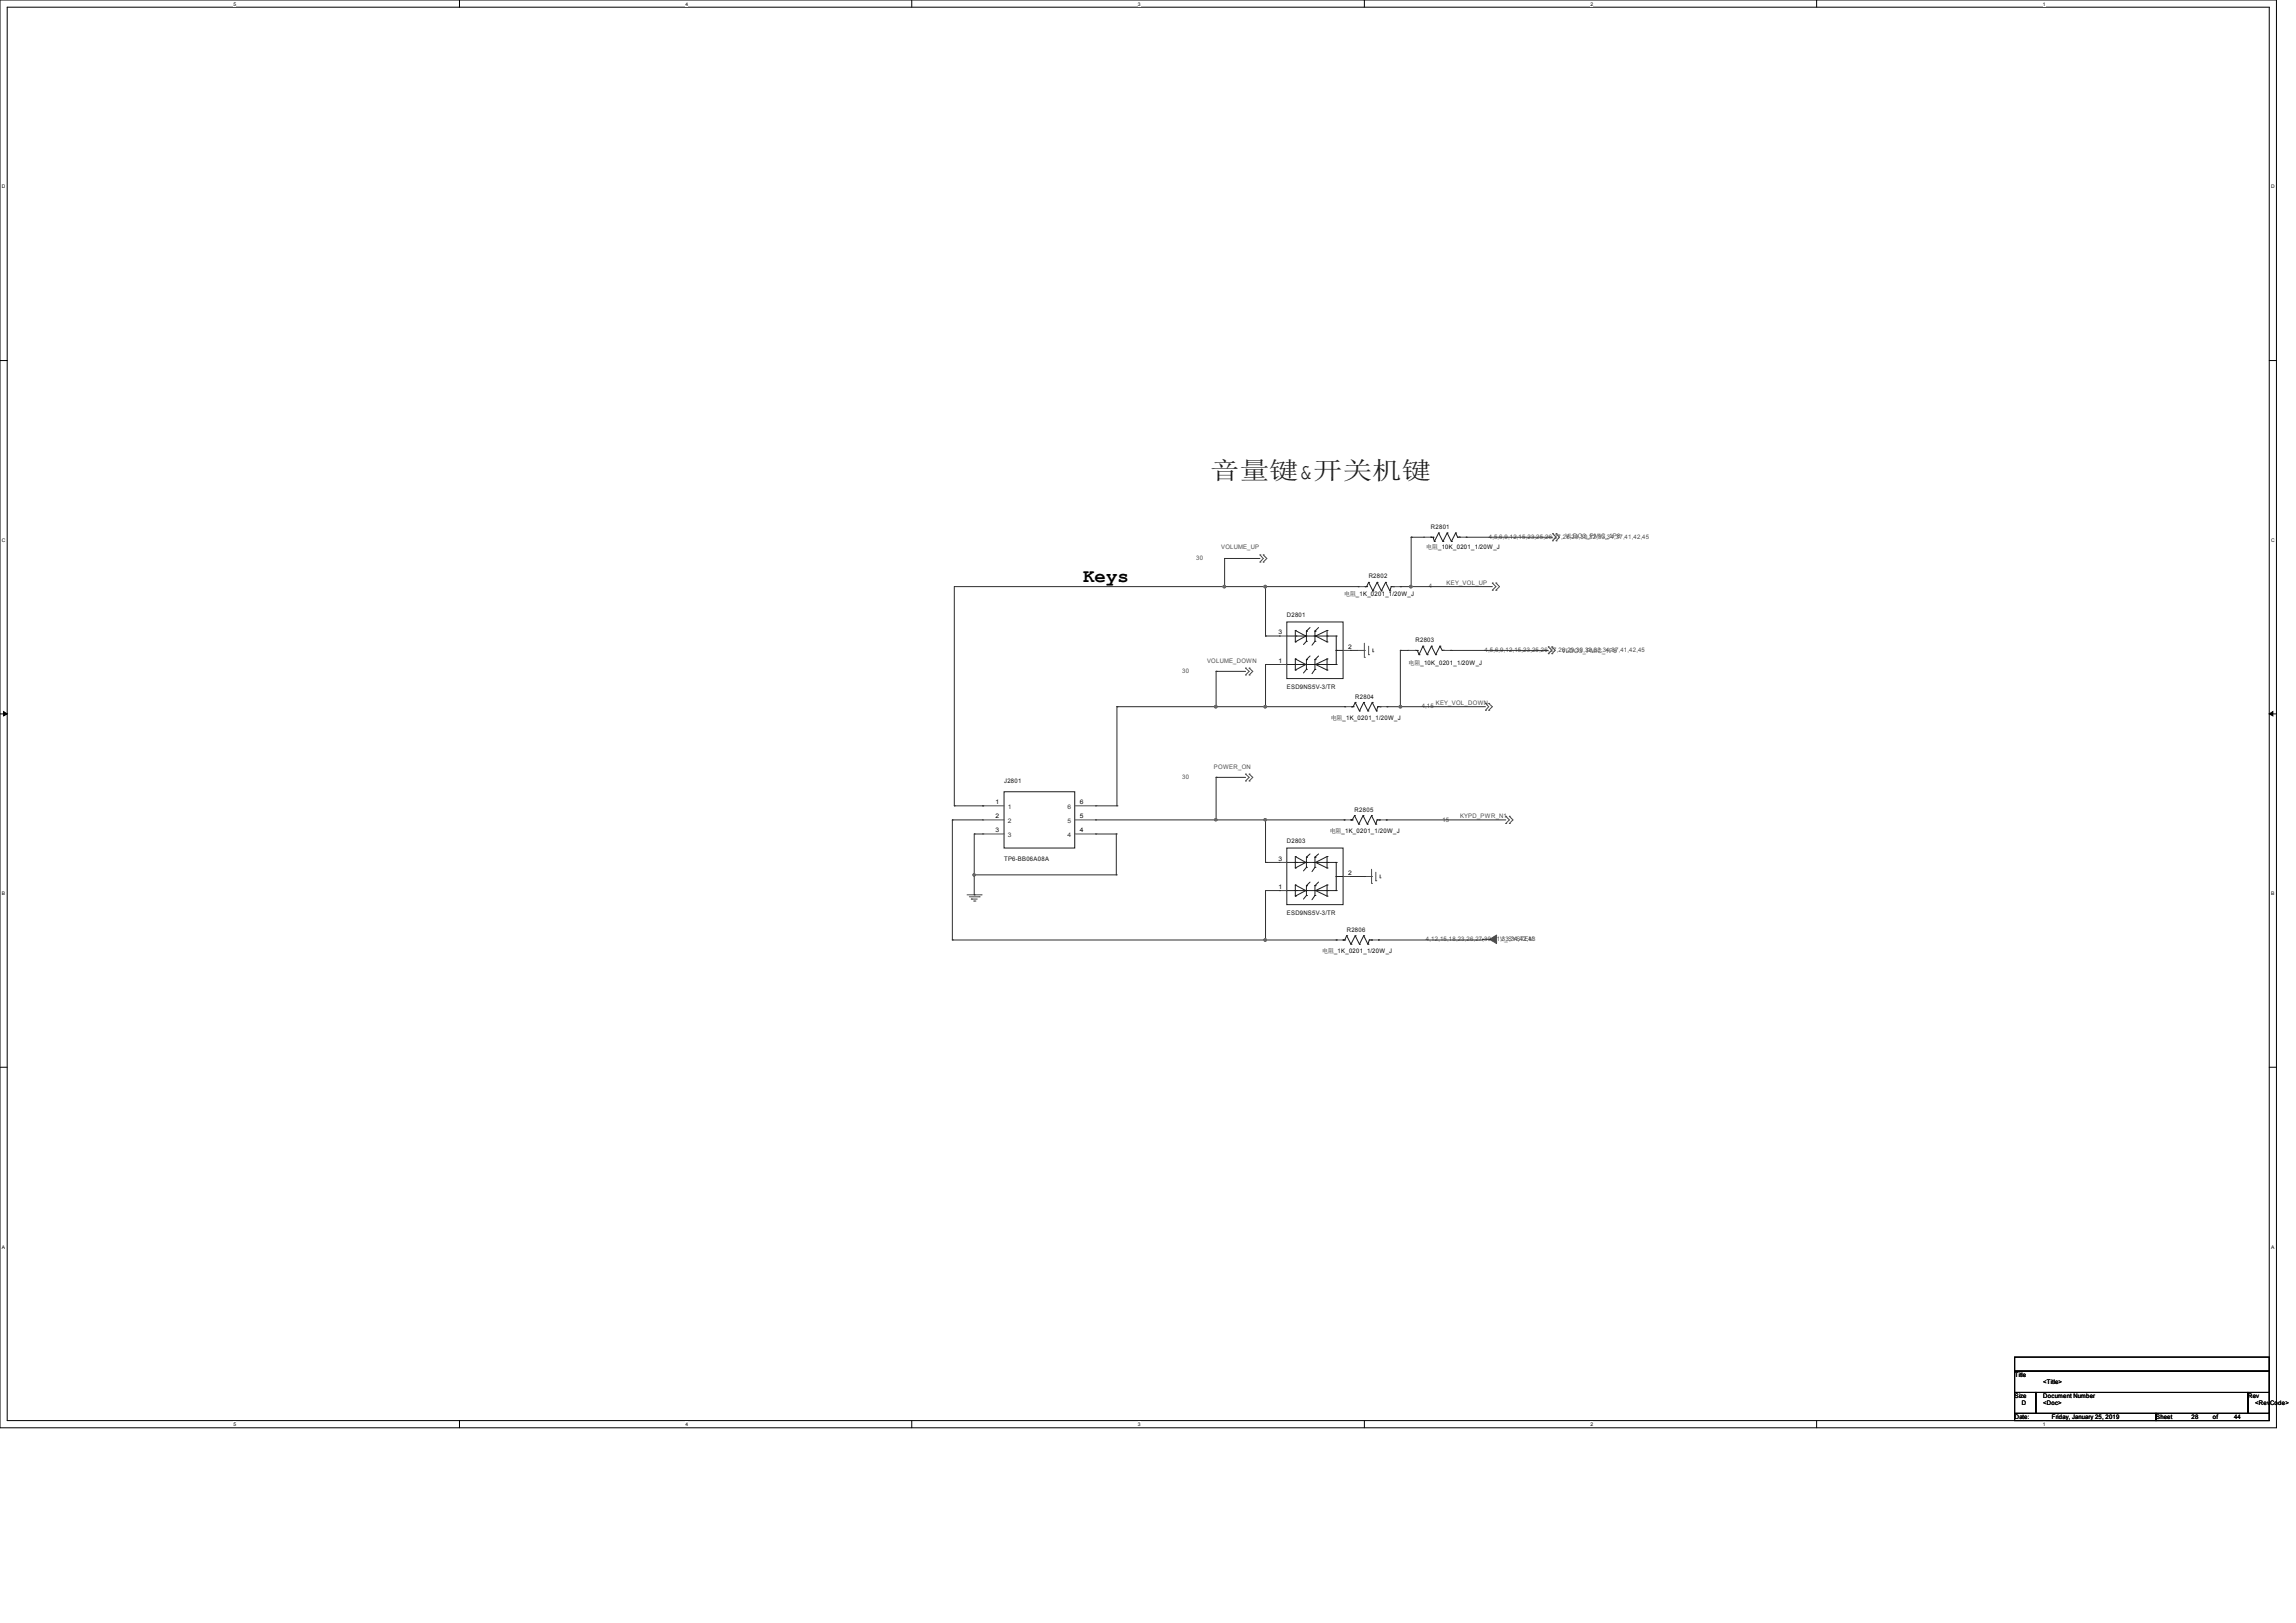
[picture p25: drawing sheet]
<svg xmlns="http://www.w3.org/2000/svg" width="297mm" height="210mm" viewBox="0 0 297 210" stroke-linecap="round" stroke-linejoin="round" font-family="sans-serif">
<defs><g id="words">
<text font-size="3.2" fill="#1c1c1c" x="156.5" y="61.9">音量键&amp;开关机键</text>
<text font-size="2.5" x="140.1" y="75.3">Keys</text>
<g font-size=".8" fill="#4d4d4d">
<text x="158" y="71.1">VOLUME_UP</text>
<text x="192.6" y="69.7">4,5,6,9,12,15,23,25,26,27,28,29,30,32,33,34,37,41,42,45</text>
<text x="202.5" y="69.6">VLDO3_PMIC_1P8</text>
<text x="154.7" y="72.5">30</text>
<text x="184.8" y="76.1">4</text>
<text x="187.1" y="75.6">KEY_VOL_UP</text>
<text x="152.9" y="87.1">30</text>
<text x="156.1" y="85.7">VOLUME_DOWN</text>
<text x="192" y="84.4">4,5,6,9,12,15,23,25,26,27,28,29,30,32,33,34,37,41,42,45</text>
<text x="202" y="84.5">VLDO3_PMIC_1P8</text>
<text x="183.9" y="91.7">4,15</text>
<text x="185.7" y="91.2">KEY_VOL_DOWN</text>
<text x="152.9" y="100.8">30</text>
<text x="157" y="99.4">POWER_ON</text>
<text x="186.6" y="106.3">15</text>
<text x="188.9" y="105.8">KYPD_PWR_N1</text>
<text x="184.5" y="121.8">4,12,15,18,23,26,27,30,31,33,34,42,43</text>
<text x="194.1" y="121.8">V_SYSTEM</text>
</g>
<g font-size=".8">
<text x="184.5" y="71">电阻_10K_0201_1/20W_J</text>
<text x="173.9" y="77.1">电阻_1K_0201_1/20W_J</text>
<text x="165.4" y="82.1">3</text>
<text x="174.4" y="83.9">2</text>
<text x="165.4" y="85.8">1</text>
<text x="182.2" y="86.1">电阻_10K_0201_1/20W_J</text>
<text x="172.1" y="93.1">电阻_1K_0201_1/20W_J</text>
<text x="128.8" y="104.1">1</text>
<text x="128.8" y="105.9">2</text>
<text x="128.8" y="107.7">3</text>
<text x="139.7" y="107.7">4</text>
<text x="139.7" y="105.9">5</text>
<text x="139.7" y="104.1">6</text>
<text x="172" y="107.8">电阻_1K_0201_1/20W_J</text>
<text x="165.4" y="111.4">3</text>
<text x="174.4" y="113.2">2</text>
<text x="165.4" y="115">1</text>
<text x="171" y="123.3">电阻_1K_0201_1/20W_J</text>
<text x="260.6" y="178.2">Title</text>
<text x="264.3" y="179.1">&lt;Title&gt;</text>
<text x="260.6" y="180.9">Size</text>
<text x="260.6" y="183.6">Date:</text>
<text x="261.6" y="181.8">D</text>
<text x="264.3" y="180.9">Document Number</text>
<text x="264.3" y="181.8">&lt;Doc&gt;</text>
<text x="265.4" y="183.6">Friday, January 25, 2019</text>
<text x="278.9" y="183.6">Sheet</text>
<text x="283.5" y="183.6">28</text>
<text x="286.2" y="183.6">of</text>
<text x="289" y="183.6">44</text>
<text x="290.8" y="180.9">Rev</text>
<text x="291.7" y="181.8">&lt;RevCode&gt;</text>
</g>
<g font-size=".8" fill="#0e0e0e">
<text x="185.1" y="68.5">R2801</text>
<text x="177" y="74.8">R2802</text>
<text x="166.5" y="79.9">D2801</text>
<text x="183.1" y="83.1">R2803</text>
<text x="166.5" y="89.1">ESD9NS5V-3/TR</text>
<text x="175.3" y="90.4">R2804</text>
<text x="129.9" y="101.3">J2801</text>
<text x="175.2" y="105">R2805</text>
<text x="129.9" y="111.4">TP6-BB06A08A</text>
<text x="166.5" y="109.1">D2803</text>
<text x="166.5" y="118.4">ESD9NS5V-3/TR</text>
<text x="174.2" y="120.6">R2806</text>
</g>
<g font-size=".8" fill="#343434">
<text x="130.4" y="104.6">1</text>
<text x="130.4" y="106.5">2</text>
<text x="138.1" y="106.5">5</text>
<text x="138.1" y="104.6">6</text>
<text x="130.4" y="108.3">3</text>
<text x="138.1" y="108.3">4</text>
</g>
<g font-size=".6">
<text x="30.2" y=".7">5</text>
<text x="88.7" y=".7">4</text>
<text x="147.2" y=".7">3</text>
<text x="205.7" y=".7">2</text>
<text x="264.2" y=".7">1</text>
<text x=".3" y="24.4">D</text>
<text x="293.8" y="24.4">D</text>
<text x=".3" y="70.1">C</text>
<text x="293.8" y="70.1">C</text>
<text x=".3" y="115.8">B</text>
<text x="293.8" y="115.8">B</text>
<text x=".3" y="161.5">A</text>
<text x="293.8" y="161.5">A</text>
<text x="30.2" y="184.5">5</text>
<text x="88.7" y="184.5">4</text>
<text x="147.2" y="184.5">3</text>
<text x="205.7" y="184.5">2</text>
<text x="264.2" y="184.5">1</text>
</g>
</g></defs>
<path d="M0 0h294.5v184.7h-294.5zM.9 .9h292.6v182.9h-292.6z" fill="none" stroke="#000" stroke-width=".13"/>
<g fill="#fff">
<path d="M30.2 .1h.3v.7h-.3z"/>
<path d="M30.2 183.9h.3v.8h-.3z"/>
</g>
<path d="M59.4 0v.9M59.4 183.8v.9" fill="none" stroke="#000" stroke-width=".13"/>
<g fill="#fff">
<path d="M88.7 .1h.3v.7h-.3z"/>
<path d="M88.7 183.9h.3v.8h-.3z"/>
</g>
<path d="M117.9 0v.9M117.9 183.8v.9" fill="none" stroke="#000" stroke-width=".13"/>
<g fill="#fff">
<path d="M147.2 .1h.3v.7h-.3z"/>
<path d="M147.2 183.9h.3v.8h-.3z"/>
</g>
<path d="M176.5 0v.9M176.5 183.8v.9" fill="none" stroke="#000" stroke-width=".13"/>
<g fill="#fff">
<path d="M205.7 .1h.4v.7h-.4z"/>
<path d="M205.7 183.9h.4v.8h-.4z"/>
</g>
<path d="M235 0v.9M235 183.8v.9" fill="none" stroke="#000" stroke-width=".13"/>
<g fill="#fff">
<path d="M264.2 .1h.4v.7h-.4z"/>
<path d="M264.2 183.9h.4v.8h-.4z"/>
<path d="M.3 23.8h.4v.7h-.4z"/>
<path d="M293.8 23.8h.5v.7h-.5z"/>
<path d="M.3 69.5h.4v.7h-.4z"/>
<path d="M293.8 69.5h.5v.7h-.5z"/>
</g>
<path d="M0 46.7h.9M293.5 46.7h1" fill="none" stroke="#000" stroke-width=".13"/>
<g fill="#fff">
<path d="M.3 115.2h.4v.8h-.4z"/>
<path d="M293.8 115.2h.4v.8h-.4z"/>
</g>
<path d="M0 92.4h.9M293.5 92.4h1" fill="none" stroke="#000" stroke-width=".13"/>
<path d="M.5 92.1l.4 .3-.4 .2zM293.5 92.4l.5-.3v.5z" fill="#000" stroke="#000" stroke-width=".13"/>
<g fill="#fff">
<path d="M.3 161h.3v.7h-.3z"/>
<path d="M293.8 161h.4v.7h-.4z"/>
</g>
<path d="M0 138.1h.9M293.5 138.1h1M260.6 175.6h32.9v1.8h-32.9zM260.6 177.4h32.9v2.8h-32.9zM260.6 182.9h18.3v.9h-18.3zM260.6 180.2h2.8v2.7h-2.8zM263.4 180.2h27.4v2.7h-27.4zM278.9 182.9h14.6v.9h-14.6zM290.8 180.2h2.7v2.7h-2.7z" fill="none" stroke="#000" stroke-width=".13"/>
<g fill="none" stroke="#4d4d4d" stroke-width=".13">
<path d="M163 72.7h.1M163 71.8h.1M163 71.8l.4 .5-.4 .4M163.4 71.8l.5 .5-.5 .4M163.4 72.7h.1M163.4 71.8h.1M175.7 75.9h.9M175.7 75.9h.1M180.3 75.9h.8M181.1 75.9h.1M184.2 69.5h.1M184.2 69.5h.9"/>
<path d="M188.8 69.5h.9M189.7 69.5h.1M193 76.4h.1M193 75.4h.1M193 75.4l.5 .5-.5 .5M193.5 76.4h.1M193.5 75.4h.1M193.5 75.4l.5 .5-.5 .5M200.8 69l.5 .5-.5 .5M200.8 70h.1M200.8 69h.1M201.3 70h.1"/>
<path d="M201.3 69h.1M201.3 69l.4 .5-.4 .5M161.1 87.3h.1M161.1 86.4h.1M161.1 86.4l.5 .5-.5 .4M161.6 86.4l.5 .5-.5 .4M161.6 87.3h.1M161.6 86.4h.1M165.5 86h1M165.5 82.3h1M165.5 86h.1M165.5 82.3h.1"/>
<path d="M173.7 84.2h1M173.9 91.4h.1M173.9 91.4h.9M174.7 84.2h.1M175.6 84.2h.9M176.5 84.2h.1M176.5 85h.1M176.5 83.2v1.8M177 84.7h.1M177 83.6v1.1M177.6 84.3h.1M177.6 83.9v.4"/>
<path d="M178.5 91.4h.9M179.4 91.4h.1M182.2 84.2h.1M182.2 84.2h.9M186.7 84.2h1M187.7 84.2h.1M192.2 91.9h.1M192.2 91h.1M192.2 91l.4 .4-.4 .5M192.6 91.9h.1M192.6 91h.1M192.6 91l.4 .4-.4 .5"/>
<path d="M200.3 84.6h.1M200.3 83.7h.1M200.3 83.7l.4 .5-.4 .4M200.7 84.6h.1M200.7 83.7h.1M200.7 83.7l.5 .5-.5 .4M125.1 115.8h1.8M125.4 116h1.3M125.6 116.3h.1M125.6 116.3h.8M125.9 116.6h.2M126.1 116.6h.1"/>
<path d="M126.7 116h.1M126.9 115.8h.1M127.1 104.3h.1M127.1 106.1h.1M127.1 107.9h.1M127.1 106.1h2.8M127.1 104.3h2.8M127.1 107.9h2.8M139 106.1h2.7M139 104.3h2.7M139 107.9h2.7M141.7 107.9h.1"/>
<path d="M141.7 106.1h.1M141.7 104.3h.1M161.1 101h.1M161.1 100.2h.1M161.1 100.2l.5 .4-.5 .4M161.6 100.2l.5 .4-.5 .4M161.6 101h.1M161.6 100.2h.1M165.5 115.2h1M165.5 111.6h1M165.5 115.2h.1M165.5 111.6h.1"/>
<path d="M173.7 113.4h1M173.9 106.1h.9M173.9 106.1h.1M174.7 113.4h.1M176.5 113.4h.9M177.4 113.4h.1M177.4 114.3h.1M177.4 112.5v1.8M178 114h.1M178 112.9v1.1M178.4 106.1h.9M178.5 113.6h.1"/>
<path d="M178.5 113.2v.4M179.3 106.1h.1M194.8 106.6h.1M194.8 105.6h.1M194.8 105.6l.4 .5-.4 .5M195.2 106.6h.1M195.2 105.6h.1M195.2 105.6l.5 .5-.5 .5M172.8 121.6h.1M172.8 121.6h.9M177.4 121.6h.9M178.3 121.6h.1"/>
</g>
<path d="M192.7 121.5l.9-.5v1.1z" fill-rule="evenodd" fill="#4d4d4d" stroke="#4d4d4d" stroke-width=".13"/>
<g fill="none" stroke="#1c1c1c" stroke-width=".13">
<path d="M176.6 75.9h.1M176.6 75.9h.2M176.8 75.9h.1M177 75.4l.6 1.1M177 75.4h.1M177 75.4l-.2 .5M177.6 76.5h.1M178.1 75.4l.6 1.1M178.1 75.4h.1M178.1 75.4l-.5 1.1M178.7 76.5h.1M179.2 75.4h.1"/>
<path d="M179.2 75.4l-.5 1.1M179.2 75.4l.6 1.1M179.8 76.5h.1M180 75.9h.3M180 75.9h.1M180 75.9l-.2 .6M180.3 75.9h.1M185.1 69.5h.1M185.1 69.5h.3M185.4 69.5h.1M185.4 69.5l.1 .6M185.5 70.1h.1"/>
<path d="M186.1 69h.1M186.1 69l.5 1.1M186.1 69l-.6 1.1M186.6 70.1h.1M187.2 69h.1M187.2 69l.5 1.1M187.2 69l-.6 1.1M187.7 70.1h.1M188.3 69h.1M188.3 69l.3 .5M188.3 69l-.6 1.1M188.6 69.5h.1"/>
<path d="M188.6 69.5h.2M188.8 69.5h.1M166.5 82.3h6.3M166.5 86h6.3M166.5 80.5h7.2v7.3h-7.2zM167.6 81.6l1.3 .7M167.6 85.3l1.3 .7M167.6 81.6h.1M167.6 83.1h.1M167.6 85.3h.1M167.6 86.7h.1M167.6 81.6v1.5"/>
<path d="M167.6 85.3v1.4M167.6 82.3h.1M167.6 86h.1M168.9 82.3h.1M168.9 86h.1M168.9 82.3l-1.3 .8M168.9 86l-1.3 .7M169 83l-.4 .4M169 86.6l-.4 .5M169 83h.1M169 81.7h.1M169 86.6h.1"/>
<path d="M169 85.3h.1M169 81.7v1.3M169 85.3v1.3M169.5 81.2l-.5 .5M169.5 84.9l-.5 .4M170 82.3h.1M170 86h.1M170.1 83l-.4 .5M170.1 86.6l-.4 .6M170.1 81.7h.1M170.1 83h.1M170.1 85.3h.1"/>
<path d="M170.1 86.6h.1M170.1 81.7v1.3M170.1 85.3v1.3M170.2 82.3h.1M170.2 86h.1M170.2 82.3l1.5 .8M170.2 86l1.5 .7M170.6 81.2l-.5 .5M170.6 84.9l-.5 .4M171.7 81.6l-1.5 .7M171.7 85.3l-1.5 .7M171.7 81.6h.1"/>
<path d="M171.7 83.1h.1M171.7 82.3h.1M171.7 85.3h.1M171.7 86.7h.1M171.7 86h.1M171.7 81.6v1.5M171.7 85.3v1.4M172.8 82.3h.1M172.8 86h.1M172.8 84.2h.1M172.8 82.3v3.7M172.8 84.2h.9"/>
<path d="M174.8 91.4h.1M174.8 91.4h.2M175 91.4h.1M175.3 90.9l.6 1.1M175.3 90.9h.1M175.3 90.9l-.3 .5M175.9 92h.1M176.4 90.9l.6 1.1M176.4 90.9h.1M176.4 90.9l-.5 1.1M177 92h.1M177.5 90.9l.6 1.1"/>
<path d="M177.5 90.9h.1M177.5 90.9l-.5 1.1M178.1 92h.1M178.2 91.4h.3M178.2 91.4h.1M178.2 91.4l-.1 .6M178.5 91.4h.1M183.1 84.2h.1M183.1 84.2h.2M183.3 84.2h.1M183.3 84.2l.3 .5M183.6 84.7h.1"/>
<path d="M184.1 83.6l-.5 1.1M184.1 83.6h.1M184.1 83.6l.5 1.1M184.6 84.7h.1M185.2 83.6h.1M185.2 83.6l.5 1.1M185.2 83.6l-.6 1.1M185.7 84.7h.1M186.3 83.6h.1M186.3 83.6l.3 .6M186.3 83.6l-.6 1.1M186.6 84.2h.1"/>
<path d="M186.7 84.2h.1M129.9 102.4h9.1v7.3h-9.1zM166.5 111.6h6.3M166.5 115.2h6.3M166.5 109.7h7.2v7.4h-7.2zM167.6 110.8l1.3 .8M167.6 114.5l1.3 .7M167.6 110.8h.1M167.6 112.3h.1M167.6 114.5h.1M167.6 116h.1M167.6 110.8v1.5"/>
<path d="M167.6 114.5v1.5M167.6 111.6h.1M167.6 115.2h.1M168.9 111.6h.1M168.9 115.2h.1M168.9 111.6l-1.3 .7M168.9 115.2l-1.3 .8M169 112.2l-.4 .5M169 115.9l-.4 .4M169 112.2h.1M169 110.9h.1M169 115.9h.1"/>
<path d="M169 114.6h.1M169 110.9v1.3M169 114.6v1.3M169.5 110.5l-.5 .4M169.5 114.1l-.5 .5M170 111.6h.1M170 115.2h.1M170.1 112.2l-.4 .6M170.1 115.9l-.4 .5M170.1 110.9h.1M170.1 112.2h.1M170.1 114.6h.1"/>
<path d="M170.1 115.9h.1M170.1 110.9v1.3M170.1 114.6v1.3M170.2 111.6h.1M170.2 115.2h.1M170.2 111.6l1.5 .7M170.2 115.2l1.5 .8M170.6 110.5l-.5 .4M170.6 114.1l-.5 .5M171.7 110.8l-1.5 .8M171.7 114.5l-1.5 .7M171.7 110.8h.1"/>
<path d="M171.7 112.3h.1M171.7 111.6h.1M171.7 114.5h.1M171.7 116h.1M171.7 115.2h.1M171.7 110.8v1.5M171.7 114.5v1.5M172.8 111.6h.1M172.8 115.2h.1M172.8 113.4h.1M172.8 111.6v3.6M172.8 113.4h.9"/>
<path d="M174.8 106.1h.1M174.9 106.1h.1M175.2 105.5l.6 1.1M175.2 105.5h.1M175.2 105.5l-.3 .6M175.8 106.6h.1M176.3 105.5l.6 1.1M176.3 105.5h.1M176.3 105.5l-.5 1.1M176.9 106.6h.1M177.4 105.5l.6 1.1M177.4 105.5h.1"/>
<path d="M177.4 105.5l-.5 1.1M178 106.6h.1M178.1 106.1h.3M178.1 106.1h.1M178.1 106.1l-.1 .5M178.4 106.1h.1M173.7 121.6h.2M173.7 121.6h.1M173.9 121.6h.1M174.2 121.1l.6 1.1M174.2 121.1h.1M174.2 121.1l-.3 .5"/>
<path d="M174.8 122.2h.1M175.3 121.1l.6 1.1M175.3 121.1h.1M175.3 121.1l-.5 1.1M175.9 122.2h.1M176.4 121.1l.6 1.1M176.4 121.1h.1M176.4 121.1l-.5 1.1M177 122.2h.1M177.1 121.6h.1M177.1 121.6l-.1 .6M177.1 121.6h.3"/>
<path d="M177.4 121.6h.1"/>
</g>
<g fill="none" stroke="#2d2d2d" stroke-width=".13">
<path d="M158.4 72.3h4.6M158.4 72.3h.1M158.4 75.9h.1M158.4 72.3v3.6M163.7 75.9h.1M163.7 75.9v6.4M175.7 75.9h.1M175.7 75.9h-52.3v28.4M181.1 75.9h.1M181.1 75.9h11.9M182.5 69.5h1.7M182.5 69.5h.1"/>
<path d="M182.5 75.9h.1M182.5 69.5v6.4M189.7 69.5h.1M189.7 69.5h11.1M144.5 91.4h.1M144.5 91.4v12.9M144.5 91.4h29.4M157.3 86.9h3.8M157.3 86.9h.1M157.3 86.9v4.5M163.7 91.4h.1M163.7 82.3h.1"/>
<path d="M163.7 86h.1M163.7 86v5.4M163.7 82.3h1.8M163.7 86h1.8M173.9 91.4h.1M174.7 84.2h.1M174.7 84.2h.9M179.4 91.4h12.8M179.4 91.4h.1M181.1 84.2h.1M181.1 91.4h.1M181.1 84.2v7.2"/>
<path d="M181.1 84.2h1.1M187.7 84.2h12.6M187.7 84.2h.1M123.2 106.1h3.9M123.2 106.1h.1M123.2 106.1v15.5M123.4 104.3h.1M123.4 104.3h3.7M126 107.9h1.1M126 107.9h.1M126 113.2h.1M126 115.8h.1"/>
<path d="M126 107.9v7.9M126 113.2h18.4M127.1 104.3h.1M141.7 106.1h32.2M141.7 104.3h2.8M141.7 107.9h2.7M144.4 107.9h.1M144.4 113.2h.1M144.4 107.9v5.3M144.5 104.3h.1M157.3 100.6h3.8M157.3 100.6h.1"/>
<path d="M157.3 106.1h.1M157.3 100.6v5.5M163.7 106.1h.1M163.7 111.6h.1M163.7 106.1v5.5M163.7 111.6h1.8M165.5 115.2h-1.8v6.4M165.5 115.2h.1M173.9 106.1h.1M174.7 113.4h1.8M176.5 113.4h.1M179.3 106.1h15.5"/>
<path d="M179.3 106.1h.1M123.2 121.6h.1M123.2 121.6h49.6M163.7 121.6h.1M172.8 121.6h.1M178.3 121.6h.1M191.8 121.5h.1M191.8 121.5v.1h-13.5M191.8 121.5h.9M192.7 121.5h.1"/>
</g>
<g fill="#696969" stroke="#696969" stroke-width=".13">
<path d="M157.1 106h.3v.2h-.3z" fill-rule="evenodd"/>
<path d="M163.5 106h.3v.2h-.3z" fill-rule="evenodd"/>
<path d="M157.1 106h.3v.2h-.3z" fill-rule="evenodd"/>
<path d="M163.5 106h.3v.2h-.3z" fill-rule="evenodd"/>
<circle cx="158.4" cy="75.9" r=".17"/>
<circle cx="182.5" cy="75.9" r=".17"/>
<circle cx="157.3" cy="91.4" r=".17"/>
<circle cx="181.1" cy="91.4" r=".17"/>
<circle cx="163.7" cy="121.6" r=".17"/>
<circle cx="126" cy="113.2" r=".16"/>
<circle cx="163.7" cy="75.9" r=".17"/>
<circle cx="163.7" cy="91.4" r=".17"/>
</g>
<use href="#words"/>
</svg>
